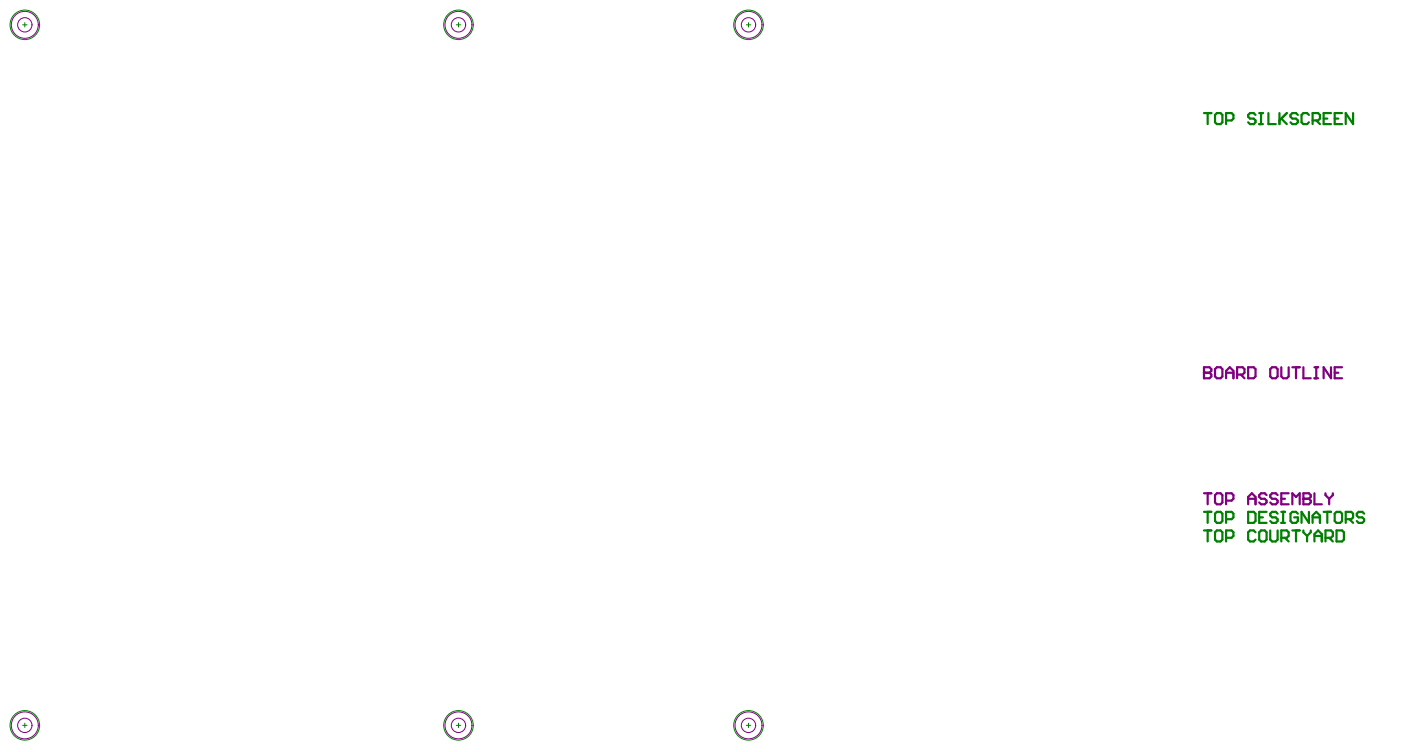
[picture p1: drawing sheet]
<svg xmlns="http://www.w3.org/2000/svg" width="1072mm" height="576mm" viewBox="0 0 1072 576" stroke-linecap="round" stroke-linejoin="round" font-family="sans-serif">
<path d="M921 281v9h5l1-2v-1l-1-2h-5" fill="none" stroke="#800080" stroke-width="1.7"/>
<circle cx="921" cy="285" r=".8" fill="#800080"/>
<g fill="none" stroke="#800080" stroke-width="1.7">
<path d="M921 281h5l1 2v1l-1 1h-5M930 283l1-2h3l1 2v5l-1 2h-3l-1-2zM938 285h6M938 290v-6l3-3 3 3v6M947 287h4l1-2v-2l-1-2h-4v9M950 287l2 3M955 281h4l2 2v5l-2 2h-4zM972 283l1-2h3l2 2v5l-2 2h-3l-1-2zM980 281v7l2 2h3l1-2v-7M989 281h6M992 281v9M997 281v9h6"/>
<path d="M1006 281h3M1006 290h3M1007 281v9M1019 281v9l-6-9v9M1021 285h3M1027 281h-6v9h6M921 378h6M924 378v8M930 379l1-1h3l1 1v6l-1 1h-3l-1-1zM969 379l-1-1h-3l-1 1v1l1 2h3l1 1v2l-1 1h-3l-1-1M978 379l-2-1h-3l-1 1v1l1 2h3l2 1v2l-2 1h-3l-1-1M986 378h-6v8h6"/>
<path d="M997 378v8h5l1-1v-2l-1-1h-5M938 383h4l2-1v-3l-2-1h-4v8M955 386v-6l3-2 3 2v6M955 382h6M980 382h3M989 386v-8l3 2 3-2v8"/>
</g>
<g fill="none" stroke="#008000" stroke-width=".77">
<path d="M17 19h4M19 17v4M349 19h4M351 17v4M571 19h3M573 17v4M17 555h4M19 554v3M349 555h4M351 554v3M571 555h3M573 554v3"/>
<circle cx="19" cy="19" r="11"/>
<circle cx="351" cy="19" r="11"/>
<circle cx="573" cy="19" r="11"/>
<circle cx="19" cy="555" r="11"/>
<circle cx="351" cy="555" r="11"/>
<circle cx="573" cy="555" r="11"/>
</g>
<g fill="none" stroke="#008000" stroke-width="1.7">
<path d="M921 87h6M924 87v8M930 88l1-1h3l1 1v6l-1 1h-3l-1-1zM938 92h4l2-1v-3l-2-1h-4v8M961 88l-2-1h-2l-2 1v1l2 2h2l2 1v2l-2 1h-2l-2-1M964 87h2M964 95h2M965 87v8M971 87v8h5M979 87v8M980 91l5 4M985 87l-6 5"/>
<path d="M993 88l-1-1h-3l-1 1v1l1 2h3l1 1v2l-1 1h-3l-1-1M1002 88l-2-1h-3l-1 1v6l1 1h3l2-1M1004 92h5l1-1v-3l-1-1h-5v8M1007 92l3 3M1013 91h3M1019 87h-6v8h6M1021 91h3M1027 87h-6v8h6M1035 87v8l-5-8v8M921 406h6M924 406v9M930 408l1-2h3l1 2v5l-1 2h-3l-1-2z"/>
<path d="M938 412h4l2-2v-2l-2-2h-4v9M961 408l-2-2h-2l-2 2v5l2 2h2l2-2M964 408l1-2h3l1 2v5l-1 2h-3l-1-2zM972 406v7l1 2h3l2-2v-7M980 412h5l1-2v-2l-1-2h-5v9M983 412l3 3M989 406h6M992 406v9M997 406v2l3 2M1000 410v5M1003 406v2l-3 2M1006 415v-6l3-3 2 3v6"/>
<path d="M1006 410h5M1014 412h5l1-2v-2l-1-2h-5v9M1017 412l3 3M1023 406h4l1 2v5l-1 2h-4z"/>
</g>
<circle cx="997" cy="382" r=".8" fill="#800080"/>
<path d="M997 378h5l1 1v1l-1 2h-5M1006 378v8h5M1014 378v1l3 3M1020 378v1l-3 3M1017 382v4" fill="none" stroke="#800080" stroke-width="1.7"/>
<g fill="none" stroke="#800080" stroke-width=".77">
<circle cx="19" cy="19" r="5"/>
<circle cx="19" cy="19" r="10"/>
<circle cx="351" cy="19" r="5"/>
<circle cx="351" cy="19" r="10"/>
<circle cx="573" cy="19" r="5"/>
<circle cx="573" cy="19" r="10"/>
<circle cx="19" cy="555" r="5"/>
<circle cx="19" cy="555" r="10"/>
<circle cx="351" cy="555" r="5"/>
<circle cx="351" cy="555" r="10"/>
<circle cx="573" cy="555" r="5"/>
<circle cx="573" cy="555" r="10"/>
</g>
<g fill="none" stroke="#008000" stroke-width="1.7">
<path d="M921 392h6M924 392v8M930 393l1-1h3l1 1v6l-1 1h-3l-1-1zM938 398h4l2-2v-3l-2-1h-4v8M955 392h4l2 1v6l-2 1h-4zM964 396h2M969 392h-5v8h5M978 393l-2-1h-3l-1 1v2l1 1h3l2 2v1l-2 1h-3l-1-1M980 392h3M982 392v8M993 393l-1-1h-3l-1 1v6l1 1h3l1-1v-3h-3M1002 392v8l-6-8v8"/>
<path d="M1004 396h6M1013 392h6M1016 392v8M1021 393l2-1h3l1 1v6l-1 1h-3l-2-1zM1030 398h4l1-2v-3l-1-1h-4v8M1033 398l2 2M1044 393l-2-1h-2l-2 1v2l2 1h2l2 2v1l-2 1h-2l-2-1M980 400h3M1004 400v-5l3-3 3 3v5"/>
</g>
</svg>
